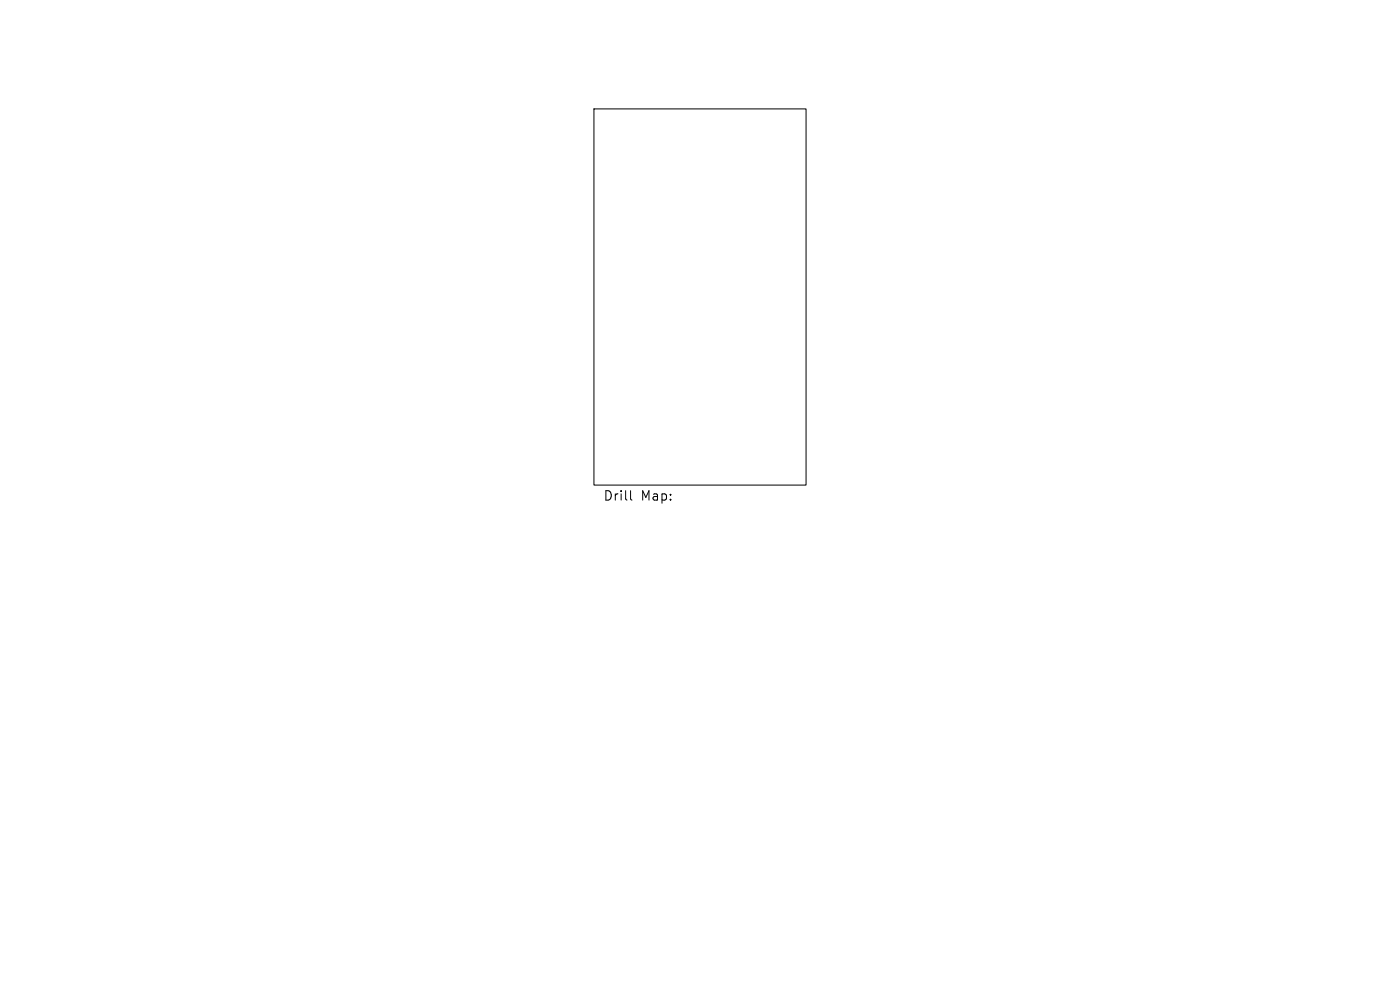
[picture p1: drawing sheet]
<svg xmlns="http://www.w3.org/2000/svg" width="297mm" height="210mm" viewBox="0 0 297 210" stroke-linecap="round" stroke-linejoin="round" font-family="sans-serif">
<defs><g id="words">
<g font-size="2.8">
<text x="127.9" y="106.5">Drill</text>
<text x="135.9" y="106.5">Map:</text>
</g>
</g></defs>
<path d="M126 23.1h45v79.8h-45zM133.8 104.1v1.7l.3 .3" fill="none" stroke="#000" stroke-width=".21"/>
<use href="#words"/>
</svg>
